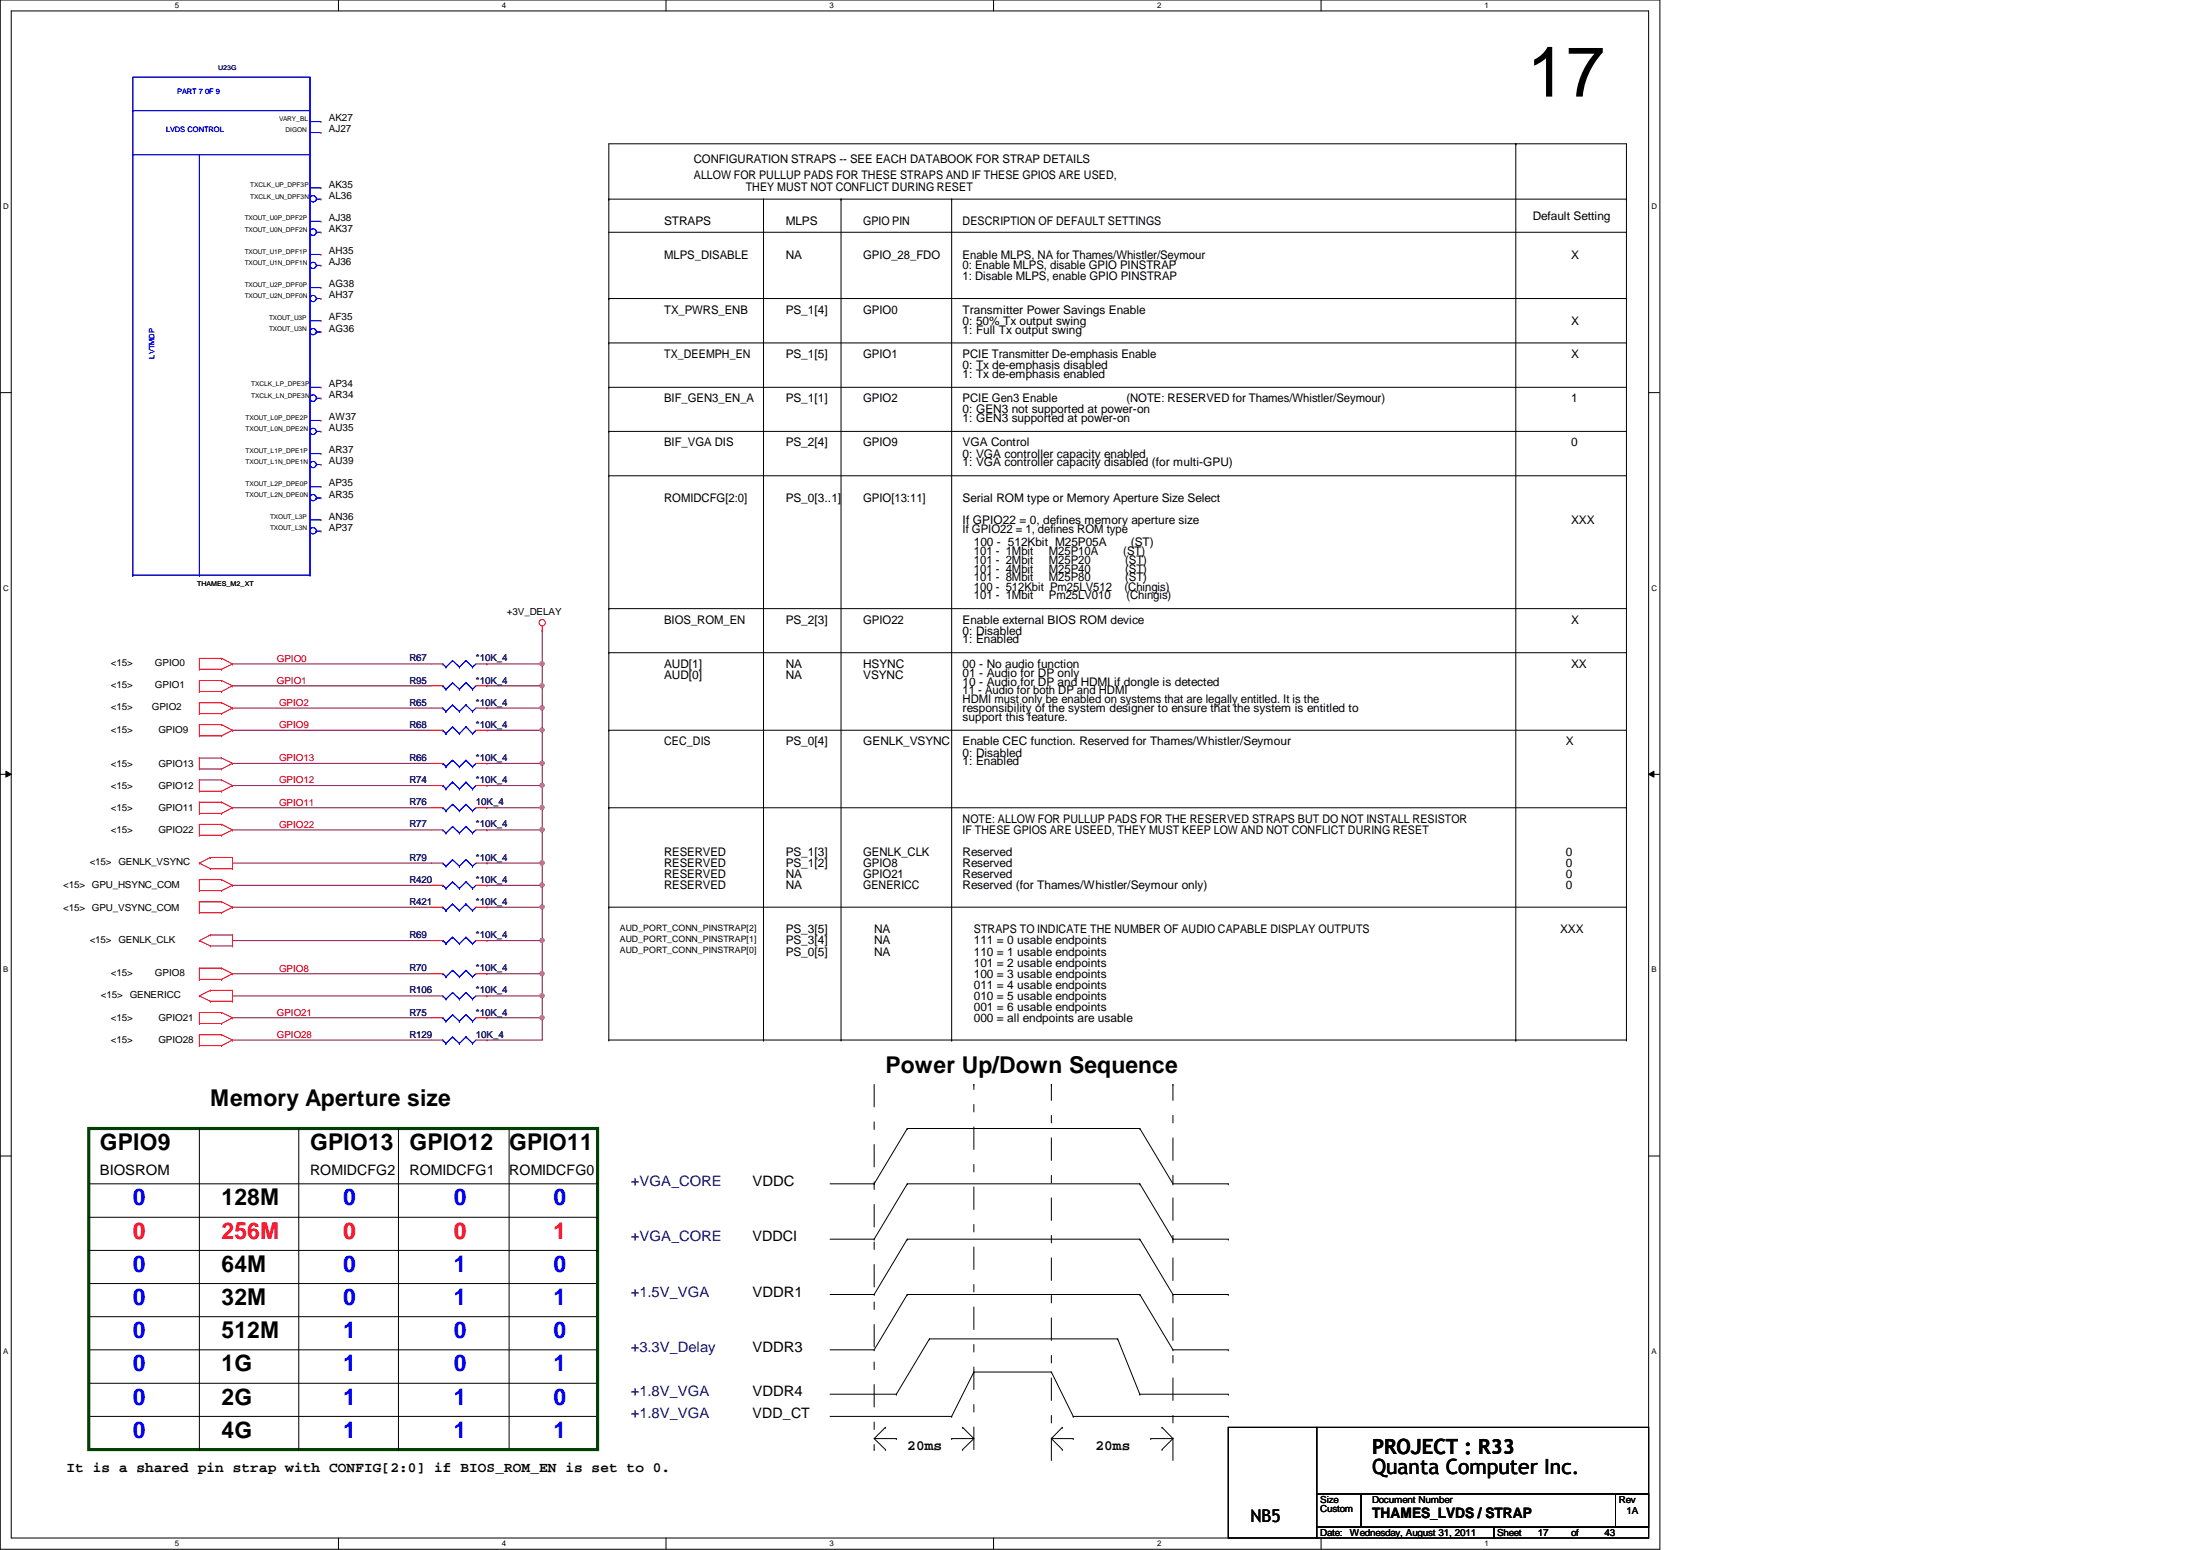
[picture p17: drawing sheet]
<svg xmlns="http://www.w3.org/2000/svg" width="297mm" height="210mm" viewBox="0 0 297 210" stroke-linecap="round" stroke-linejoin="round" font-family="sans-serif">
<defs><g id="words">
<text font-size="9.6" x="206.8" y="13.1">17</text>
<g font-size="3.1">
<text x="28.5" y="149.8">Memory Aperture size</text>
<text x="119.9" y="145.3">Power Up/Down Sequence</text>
<text x="13.5" y="155.7">GPIO9</text>
<text x="42" y="155.7">GPIO13 GPIO12 GPIO11</text>
<text x="30" y="163.2">128M</text>
<text x="30" y="172.3">64M</text>
<text x="30" y="176.7">32M</text>
<text x="30" y="181.2">512M</text>
<text x="30" y="185.7">1G</text>
<text x="30" y="190.2">2G</text>
<text x="30" y="194.7">4G</text>
</g>
<g font-size="3.1" fill="#00f">
<text x="18" y="163.2">0</text>
<text x="46.5" y="163.2">0</text>
<text x="61.5" y="163.2">0</text>
<text x="75" y="163.2">0</text>
<text x="18" y="172.3">0</text>
<text x="46.5" y="172.3">0</text>
<text x="61.5" y="172.3">1</text>
<text x="75" y="172.3">0</text>
<text x="18" y="176.7">0</text>
<text x="46.5" y="176.7">0</text>
<text x="61.5" y="176.7">1</text>
<text x="75" y="176.7">1</text>
<text x="18" y="181.2">0</text>
<text x="18" y="185.7">0</text>
<text x="46.5" y="185.7">1</text>
<text x="46.5" y="181.2">1</text>
<text x="61.5" y="185.7">0</text>
<text x="61.5" y="181.2">0</text>
<text x="75" y="185.7">1</text>
<text x="75" y="181.2">0</text>
<text x="18" y="190.2">0</text>
<text x="46.5" y="190.2">1</text>
<text x="61.5" y="190.2">1</text>
<text x="75" y="190.2">0</text>
<text x="18" y="194.7">0</text>
<text x="46.5" y="194.7">1</text>
<text x="61.5" y="194.7">1</text>
<text x="75" y="194.7">1</text>
</g>
<g font-size="3.1" fill="#f00">
<text x="18" y="167.8">0</text>
<text x="30" y="167.8">256M</text>
<text x="46.5" y="167.8">0</text>
<text x="61.5" y="167.8">0</text>
<text x="75" y="167.8">1</text>
</g>
<g font-size="2.8">
<text x="185.8" y="196.8">PROJECT : R33</text>
<text x="185.8" y="199.6">Quanta Computer Inc.</text>
</g>
<text font-size="2.4" x="169.4" y="206.1">NB5</text>
<g font-size="1.9">
<text x="13.5" y="159.1">BIOSROM</text>
<text x="42" y="159.1">ROMIDCFG2</text>
<text x="55.5" y="159.1">ROMIDCFG1</text>
<text x="69" y="159.1">ROMIDCFG0</text>
<text x="101.9" y="160.6">VDDC</text>
<text x="101.9" y="168.1">VDDCI</text>
<text x="101.9" y="175.6">VDDR1</text>
<text x="101.9" y="183.1">VDDR3</text>
<text x="101.9" y="189.1">VDDR4</text>
<text x="101.9" y="192.1">VDD_CT</text>
<text x="122.9" y="196.4">20ms</text>
<text x="148.4" y="196.4">20ms</text>
<text x="9" y="199.4">It is a shared pin strap with CONFIG[2:0] if BIOS_ROM_EN is set to 0.</text>
<text x="185.8" y="205.6">THAMES_LVDS / STRAP</text>
</g>
<g font-size="1.9" fill="#0000a0">
<text x="85.4" y="160.6">+VGA_CORE</text>
<text x="85.4" y="168.1">+VGA_CORE</text>
<text x="85.4" y="175.6">+1.5V_VGA</text>
<text x="85.4" y="183.1">+3.3V_Delay</text>
<text x="85.4" y="189.1">+1.8V_VGA</text>
<text x="85.4" y="192.1">+1.8V_VGA</text>
</g>
<g font-size="1.6">
<text x="94" y="22.1">CONFIGURATION STRAPS -- SEE EACH DATABOOK FOR STRAP DETAILS</text>
<text x="94" y="24.2">ALLOW FOR PULLUP PADS FOR THESE STRAPS AND IF THESE GPIOS ARE USED,</text>
<text x="101" y="25.9">THEY MUST NOT CONFLICT DURING RESET</text>
<text x="207.6" y="29.8">Default Setting</text>
<text x="90" y="30.5">STRAPS</text>
<text x="90" y="35">MLPS_DISABLE</text>
<text x="106.4" y="35">NA</text>
<text x="106.4" y="30.5">MLPS</text>
<text x="116.9" y="30.5">GPIO PIN</text>
<text x="116.9" y="35">GPIO_28_FDO</text>
<text x="130.4" y="30.5">DESCRIPTION OF DEFAULT SETTINGS</text>
<text x="130.4" y="35">Enable MLPS, NA for Thames/Whistler/Seymour</text>
<text x="212.8" y="35">X</text>
<text x="130.4" y="36.5">0: Enable MLPS, disable GPIO PINSTRAP</text>
<text x="130.4" y="38">1: Disable MLPS, enable GPIO PINSTRAP</text>
<text x="90" y="42.5">TX_PWRS_ENB</text>
<text x="106.4" y="42.5">PS_1[4]</text>
<text x="116.9" y="42.5">GPIO0</text>
<text x="130.4" y="44">0: 50% Tx output swing</text>
<text x="130.4" y="45.2">1: Full Tx output swing</text>
<text x="130.4" y="42.5">Transmitter Power Savings Enable</text>
<text x="212.8" y="44">X</text>
<text x="90" y="48.5">TX_DEEMPH_EN</text>
<text x="106.4" y="48.5">PS_1[5]</text>
<text x="116.9" y="48.5">GPIO1</text>
<text x="130.4" y="51.2">1: Tx de-emphasis enabled</text>
<text x="130.4" y="50">0: Tx de-emphasis disabled</text>
<text x="130.4" y="48.5">PCIE Transmitter De-emphasis Enable</text>
<text x="212.8" y="48.5">X</text>
<text x="90" y="54.5">BIF_GEN3_EN_A</text>
<text x="106.4" y="54.5">PS_1[1]</text>
<text x="116.9" y="54.5">GPIO2</text>
<text x="130.4" y="57.1">1: GEN3 supported at power-on</text>
<text x="130.4" y="56">0: GEN3 not supported at power-on</text>
<text x="130.4" y="54.5">PCIE Gen3 Enable</text>
<text x="152.6" y="54.5">(NOTE: RESERVED for Thames/Whistler/Seymour)</text>
<text x="212.8" y="54.5">1</text>
<text x="90" y="60.5">BIF_VGA DIS</text>
<text x="106.4" y="60.5">PS_2[4]</text>
<text x="116.9" y="60.5">GPIO9</text>
<text x="130.4" y="62">0: VGA controller capacity enabled</text>
<text x="130.4" y="60.5">VGA Control</text>
<text x="130.4" y="63.2">1: VGA controller capacity disabled (for multi-GPU)</text>
<text x="212.8" y="60.5">0</text>
<text x="90" y="67.9">ROMIDCFG[2:0]</text>
<text x="106.4" y="67.9">PS_0[3..1]</text>
<text x="116.9" y="67.9">GPIO[13:11]</text>
<text x="130.4" y="67.9">Serial ROM type or Memory Aperture Size Select</text>
<text x="130.4" y="71">If GPIO22 = 0, defines memory aperture size</text>
<text x="212.8" y="71">XXX</text>
<text x="130.4" y="72.1">If GPIO22 = 1, defines ROM type</text>
<text x="131.9" y="77.6">101 - 4Mbit</text>
<text x="131.9" y="74">100 - 512Kbit M25P05A</text>
<text x="131.9" y="75.1">101 - 1Mbit</text>
<text x="131.9" y="76.4">101 - 2Mbit</text>
<text x="142.1" y="77.6">M25P40</text>
<text x="142.1" y="75.1">M25P10A</text>
<text x="142.1" y="76.4">M25P20</text>
<text x="152.1" y="75.1">(ST)</text>
<text x="152.4" y="77.6">(ST)</text>
<text x="152.4" y="76.4">(ST)</text>
<text x="153.2" y="74">(ST)</text>
<text x="131.9" y="78.7">101 - 8Mbit</text>
<text x="131.9" y="80">100 - 512Kbit Pm25LV512</text>
<text x="131.9" y="81.2">101 - 1Mbit</text>
<text x="142.1" y="78.7">M25P80</text>
<text x="142.1" y="81.2">Pm25LV010</text>
<text x="152.3" y="80">(Chingis)</text>
<text x="152.4" y="78.7">(ST)</text>
<text x="152.6" y="81.2">(Chingis)</text>
<text x="90" y="84.5">BIOS_ROM_EN</text>
<text x="106.4" y="84.5">PS_2[3]</text>
<text x="116.9" y="84.5">GPIO22</text>
<text x="130.4" y="84.5">Enable external BIOS ROM device</text>
<text x="130.4" y="85.9">0: Disabled</text>
<text x="130.4" y="87.1">1: Enabled</text>
<text x="212.8" y="84.5">X</text>
<text x="90" y="91.9">AUD[0]</text>
<text x="90" y="90.4">AUD[1]</text>
<text x="106.4" y="90.4">NA</text>
<text x="106.4" y="91.9">NA</text>
<text x="116.9" y="90.4">HSYNC</text>
<text x="116.9" y="91.9">VSYNC</text>
<text x="130.4" y="94">11 - Audio for both DP and HDMI</text>
<text x="130.4" y="91.7">01 - Audio for DP only</text>
<text x="130.4" y="90.4">00 - No audio function</text>
<text x="130.4" y="92.8">10 - Audio for DP and HDMI if dongle is detected</text>
<text x="130.4" y="95.2">HDMI must only be enabled on systems that are legally entitled. It is the</text>
<text x="212.8" y="90.4">XX</text>
<text x="90" y="100.9">CEC_DIS</text>
<text x="106.4" y="100.9">PS_0[4]</text>
<text x="116.9" y="100.9">GENLK_VSYNC</text>
<text x="130.4" y="97.6">support this feature.</text>
<text x="130.4" y="96.4">responsibility of the system designer to ensure that the system is entitled to</text>
<text x="130.4" y="100.9">Enable CEC function. Reserved for Thames/Whistler/Seymour</text>
<text x="212.1" y="100.9">X</text>
<text x="130.4" y="102.4">0: Disabled</text>
<text x="130.4" y="103.6">1: Enabled</text>
<text x="130.4" y="112.9">IF THESE GPIOS ARE USEED, THEY MUST KEEP LOW AND NOT CONFLICT DURING RESET</text>
<text x="130.4" y="111.4">NOTE: ALLOW FOR PULLUP PADS FOR THE RESERVED STRAPS BUT DO NOT INSTALL RESISTOR</text>
<text x="90" y="115.9">RESERVED</text>
<text x="90" y="118.9">RESERVED</text>
<text x="90" y="117.4">RESERVED</text>
<text x="106.4" y="115.9">PS_1[3]</text>
<text x="106.4" y="117.4">PS_1[2]</text>
<text x="106.4" y="118.9">NA</text>
<text x="116.9" y="115.9">GENLK_CLK</text>
<text x="116.9" y="118.9">GPIO21</text>
<text x="116.9" y="117.4">GPIO8</text>
<text x="130.4" y="115.9">Reserved</text>
<text x="130.4" y="117.4">Reserved</text>
<text x="130.4" y="118.9">Reserved</text>
<text x="212.1" y="117.4">0</text>
<text x="212.1" y="115.9">0</text>
<text x="212.1" y="118.9">0</text>
<text x="90" y="120.4">RESERVED</text>
<text x="106.4" y="120.4">NA</text>
<text x="116.9" y="120.4">GENERICC</text>
<text x="130.4" y="120.4">Reserved (for Thames/Whistler/Seymour only)</text>
<text x="212.1" y="120.4">0</text>
<text x="106.4" y="126.4">PS_3[5]</text>
<text x="106.4" y="127.9">PS_3[4]</text>
<text x="106.4" y="129.4">PS_0[5]</text>
<text x="118.4" y="126.4">NA</text>
<text x="118.4" y="129.4">NA</text>
<text x="118.4" y="127.9">NA</text>
<text x="131.9" y="126.4">STRAPS TO INDICATE THE NUMBER OF AUDIO CAPABLE DISPLAY OUTPUTS</text>
<text x="131.9" y="130.9">101 = 2 usable endpoints</text>
<text x="131.9" y="127.9">111 = 0 usable endpoints</text>
<text x="131.9" y="129.4">110 = 1 usable endpoints</text>
<text x="211.3" y="126.4">XXX</text>
<text x="131.9" y="136.9">001 = 6 usable endpoints</text>
<text x="131.9" y="133.9">011 = 4 usable endpoints</text>
<text x="131.9" y="132.4">100 = 3 usable endpoints</text>
<text x="131.9" y="135.4">010 = 5 usable endpoints</text>
<text x="131.9" y="138.4">000 = all endpoints are usable</text>
</g>
<g font-size="1.4">
<text x="44.5" y="17.9">AJ27</text>
<text x="44.5" y="16.4">AK27</text>
<text x="44.5" y="29.9">AJ38</text>
<text x="44.5" y="26.9">AL36</text>
<text x="44.5" y="25.4">AK35</text>
<text x="44.5" y="35.9">AJ36</text>
<text x="44.5" y="34.4">AH35</text>
<text x="44.5" y="31.4">AK37</text>
<text x="44.5" y="40.4">AH37</text>
<text x="44.5" y="38.9">AG38</text>
<text x="44.5" y="44.9">AG36</text>
<text x="44.5" y="43.4">AF35</text>
<text x="44.5" y="53.9">AR34</text>
<text x="44.5" y="52.4">AP34</text>
<text x="44.5" y="58.4">AU35</text>
<text x="44.5" y="56.9">AW37</text>
<text x="44.5" y="65.9">AP35</text>
<text x="44.5" y="62.9">AU39</text>
<text x="44.5" y="61.4">AR37</text>
<text x="44.5" y="71.9">AP37</text>
<text x="44.5" y="70.4">AN36</text>
<text x="44.5" y="67.4">AR35</text>
</g>
<g font-size="1.3">
<text x="68.7" y="83.3">+3V_DELAY</text>
<text x="15" y="90.2">&lt;15&gt;</text>
<text x="15" y="93.2">&lt;15&gt;</text>
<text x="21" y="90.2">GPIO0</text>
<text x="21" y="93.2">GPIO1</text>
<text x="15" y="99.3">&lt;15&gt;</text>
<text x="15" y="96.2">&lt;15&gt;</text>
<text x="20.6" y="96.2">GPIO2</text>
<text x="21.5" y="99.3">GPIO9</text>
<text x="15" y="103.8">&lt;15&gt;</text>
<text x="15" y="106.8">&lt;15&gt;</text>
<text x="21.5" y="103.8">GPIO13</text>
<text x="21.5" y="106.8">GPIO12</text>
<text x="15" y="109.8">&lt;15&gt;</text>
<text x="15" y="112.8">&lt;15&gt;</text>
<text x="21.5" y="109.8">GPIO11</text>
<text x="21.5" y="112.8">GPIO22</text>
<text x="12.1" y="117.2">&lt;15&gt; GENLK_VSYNC</text>
<text x="8.5" y="120.3">&lt;15&gt; GPU_HSYNC_COM</text>
<text x="8.5" y="123.3">&lt;15&gt; GPU_VSYNC_COM</text>
<text x="12.1" y="127.6">&lt;15&gt; GENLK_CLK</text>
<text x="13.7" y="135.1">&lt;15&gt; GENERICC</text>
<text x="15" y="132.2">&lt;15&gt;</text>
<text x="21" y="132.2">GPIO8</text>
<text x="15" y="138.3">&lt;15&gt;</text>
<text x="15" y="141.3">&lt;15&gt;</text>
<text x="21.5" y="138.3">GPIO21</text>
<text x="21.5" y="141.3">GPIO28</text>
<text x="178.8" y="203.5">Size</text>
<text x="185.8" y="203.5">Document Number</text>
<text x="219.3" y="203.5">Rev</text>
<text x="178.8" y="208">Date:</text>
<text x="178.8" y="204.8">Custom</text>
<text x="182.8" y="208">Wednesday, August 31, 2011</text>
<text x="202.8" y="208">Sheet</text>
<text x="208.3" y="208">17</text>
<text x="212.8" y="208">of</text>
<text x="217.3" y="208">43</text>
<text x="220.3" y="205">1A</text>
</g>
<g font-size="1.3" fill="#f00">
<text x="37.5" y="89.6">GPIO0</text>
<text x="37.5" y="92.6">GPIO1</text>
<text x="37.8" y="95.6">GPIO2</text>
<text x="37.8" y="98.6">GPIO9</text>
<text x="37.8" y="106.1">GPIO12</text>
<text x="37.8" y="103.1">GPIO13</text>
<text x="37.8" y="109.1">GPIO11</text>
<text x="37.8" y="112.1">GPIO22</text>
<text x="37.8" y="131.6">GPIO8</text>
<text x="37.5" y="137.5">GPIO21</text>
<text x="37.5" y="140.5">GPIO28</text>
</g>
<g font-size="1.3" fill="#000080">
<text x="55.5" y="89.6">R67</text>
<text x="64.5" y="89.6">*10K_4</text>
<text x="55.5" y="95.6">R65</text>
<text x="55.5" y="92.6">R95</text>
<text x="64.5" y="95.6">*10K_4</text>
<text x="64.5" y="92.6">*10K_4</text>
<text x="55.5" y="98.6">R68</text>
<text x="64.5" y="98.6">*10K_4</text>
<text x="55.5" y="103.1">R66</text>
<text x="55.5" y="106.1">R74</text>
<text x="64.5" y="103.1">*10K_4</text>
<text x="64.5" y="106.1">*10K_4</text>
<text x="55.5" y="112.1">R77</text>
<text x="55.5" y="109.1">R76</text>
<text x="64.5" y="112.1">*10K_4</text>
<text x="64.5" y="109.1">10K_4</text>
<text x="55.5" y="116.5">R79</text>
<text x="55.5" y="119.5">R420</text>
<text x="64.5" y="119.5">*10K_4</text>
<text x="64.5" y="116.5">*10K_4</text>
<text x="55.5" y="122.6">R421</text>
<text x="64.5" y="122.6">*10K_4</text>
<text x="55.5" y="131.5">R70</text>
<text x="55.5" y="127">R69</text>
<text x="64.5" y="131.5">*10K_4</text>
<text x="64.5" y="127">*10K_4</text>
<text x="55.5" y="134.5">R106</text>
<text x="55.5" y="137.5">R75</text>
<text x="64.5" y="134.5">*10K_4</text>
<text x="64.5" y="137.5">*10K_4</text>
<text x="55.5" y="140.5">R129</text>
<text x="64.5" y="140.5">10K_4</text>
</g>
<g font-size="1.2">
<text x="83.9" y="126.1">AUD_PORT_CONN_PINSTRAP[2]</text>
<text x="83.9" y="127.6">AUD_PORT_CONN_PINSTRAP[1]</text>
<text x="83.9" y="129.1">AUD_PORT_CONN_PINSTRAP[0]</text>
</g>
<g font-size="1.1">
<text x="23.7" y="1.1">5</text>
<text x="68" y="1.1">4</text>
<text x="112.3" y="1.1">3</text>
<text x="156.7" y="1.1">2</text>
<text x="201.1" y="1.1">1</text>
<text x=".4" y="28.3">D</text>
<text x="223.7" y="28.3">D</text>
<text x=".4" y="80">C</text>
<text x="223.7" y="80">C</text>
<text x=".4" y="131.7">B</text>
<text x="223.7" y="131.7">B</text>
<text x=".4" y="183.3">A</text>
<text x="223.7" y="183.3">A</text>
<text x="23.7" y="209.4">5</text>
<text x="68" y="209.4">4</text>
<text x="112.3" y="209.4">3</text>
<text x="156.7" y="209.4">2</text>
<text x="201.1" y="209.4">1</text>
</g>
<g font-size="1" fill="#00f">
<text x="22.5" y="17.8">LVDS CONTROL</text>
<text x="24" y="12.7">PART 7 0F 9</text>
<text x="20.9" y="48.6" transform="rotate(-90 20.9 48.6)">LVTMDP</text>
</g>
<text font-size=".9" fill="#000080" x="29.5" y="9.5">U23G</text>
<g font-size=".9">
<text x="37.8" y="16.4">VARY_BL</text>
<text x="38.7" y="17.9">DIGON</text>
<text x="33.1" y="29.8">TXOUT_U0P_DPF2P</text>
<text x="33.9" y="26.9">TXCLK_UN_DPF3N</text>
<text x="33.9" y="25.4">TXCLK_UP_DPF3P</text>
<text x="33.1" y="35.9">TXOUT_U1N_DPF1N</text>
<text x="33.1" y="34.4">TXOUT_U1P_DPF1P</text>
<text x="33.1" y="31.4">TXOUT_U0N_DPF2N</text>
<text x="33.1" y="40.3">TXOUT_U2N_DPF0N</text>
<text x="33.1" y="38.9">TXOUT_U2P_DPF0P</text>
<text x="36.4" y="44.8">TXOUT_U3N</text>
<text x="36.4" y="43.3">TXOUT_U3P</text>
<text x="34" y="53.8">TXCLK_LN_DPE3N</text>
<text x="34" y="52.3">TXCLK_LP_DPE3P</text>
<text x="33.3" y="58.3">TXOUT_L0N_DPE2N</text>
<text x="33.3" y="56.9">TXOUT_L0P_DPE2P</text>
<text x="33.3" y="65.8">TXOUT_L2P_DPE0P</text>
<text x="33.3" y="62.8">TXOUT_L1N_DPE1N</text>
<text x="33.3" y="61.3">TXOUT_L1P_DPE1P</text>
<text x="33.3" y="67.3">TXOUT_L2N_DPE0N</text>
<text x="36.6" y="71.8">TXOUT_L3N</text>
<text x="36.6" y="70.3">TXOUT_L3P</text>
<text x="26.7" y="79.3">THAMES_M2_XT</text>
</g>
</g></defs>
<path d="M0 0h224.8v209.8h-224.8zM1.5 1.5h221.8v206.8h-221.8z" fill="none" stroke="#000" stroke-width=".14"/>
<g fill="#fff">
<path d="M23.7 .2h.6v1.2h-.6z"/>
<path d="M23.7 208.4h.6v1.2h-.6z"/>
</g>
<path d="M45.8 0v1.5M45.8 208.3v1.5" fill="none" stroke="#000" stroke-width=".14"/>
<g fill="#fff">
<path d="M68 .2h.6v1.2h-.6z"/>
<path d="M68 208.4h.6v1.2h-.6z"/>
</g>
<path d="M90.2 0v1.5M90.2 208.3v1.5" fill="none" stroke="#000" stroke-width=".14"/>
<g fill="#fff">
<path d="M112.3 .2h.6v1.2h-.6z"/>
<path d="M112.3 208.4h.6v1.2h-.6z"/>
</g>
<path d="M134.6 0v1.5M134.6 208.3v1.5" fill="none" stroke="#000" stroke-width=".14"/>
<g fill="#fff">
<path d="M156.7 .2h.6v1.2h-.6z"/>
<path d="M156.7 208.4h.6v1.2h-.6z"/>
</g>
<path d="M178.9 0v1.5M178.9 208.3v1.5" fill="none" stroke="#000" stroke-width=".14"/>
<g fill="#fff">
<path d="M201.1 .2h.6v1.2h-.6z"/>
<path d="M201.1 208.4h.6v1.2h-.6z"/>
<path d="M.4 27.3h.8v1.2h-.8z"/>
<path d="M223.7 27.3h.7v1.2h-.7z"/>
<path d="M.4 79h.8v1.2h-.8z"/>
<path d="M223.7 79h.7v1.2h-.7z"/>
</g>
<path d="M0 53.2h1.5M223.3 53.2h1.5" fill="none" stroke="#000" stroke-width=".14"/>
<g fill="#fff">
<path d="M.4 130.7h.7v1.2h-.7z"/>
<path d="M223.7 130.7h.7v1.2h-.7z"/>
</g>
<path d="M0 104.9h1.5M.8 104.4l.7 .5-.7 .3zM223.3 104.9l.7-.5v.8zM223.3 104.9h1.5" fill="none" stroke="#000" stroke-width=".14"/>
<path d="M.8 104.4l.7 .5-.7 .3zM223.3 104.9l.7-.5v.8z" fill="#000"/>
<g fill="#fff">
<path d="M.4 182.4h.7v1.2h-.7z"/>
<path d="M223.7 182.4h.7v1.2h-.7z"/>
</g>
<path d="M0 156.5h1.5M223.3 156.5h1.5" fill="none" stroke="#000" stroke-width=".14"/>
<path d="M66 95.9h.1M66 95.9h7.4M73.4 85.4h.1M73.4 85.4v4.5M73.4 134.9h.1M73.4 134.9v2.9" fill="none" stroke="#800040" stroke-width=".14"/>
<circle cx="73.4" cy="95.9" r=".29" fill="#f0f"/>
<circle cx="73.4" cy="95.9" r=".29" fill="none" stroke="#f0f" stroke-width=".14"/>
<path d="M73.4 92.9h.1M73.4 92.9v3M73.4 127.4h.1M73.4 127.4v4.5" fill="none" stroke="#800040" stroke-width=".14"/>
<circle cx="73.4" cy="92.9" r=".29" fill="#f0f"/>
<circle cx="73.4" cy="92.9" r=".29" fill="none" stroke="#f0f" stroke-width=".14"/>
<path d="M31.5 137.8h.1M31.5 137.8h27M66 137.8h.1M66 137.8h7.4" fill="none" stroke="#800040" stroke-width=".14"/>
<circle cx="73.4" cy="137.8" r=".29" fill="#f0f"/>
<circle cx="73.4" cy="137.8" r=".29" fill="none" stroke="#f0f" stroke-width=".14"/>
<path d="M31.5 95.9h.1M31.5 95.9h27M73.4 131.9h.1M73.4 131.9v3" fill="none" stroke="#800040" stroke-width=".14"/>
<circle cx="73.4" cy="131.8" r=".29" fill="#f0f"/>
<circle cx="73.4" cy="131.8" r=".29" fill="none" stroke="#f0f" stroke-width=".14"/>
<path d="M31.5 89.9h.1M31.5 89.9h27M66 92.9h.1M66 89.9h.1M66 89.9h7.4M73.4 89.9h.1M73.4 89.9v3h-7.4" fill="none" stroke="#800040" stroke-width=".14"/>
<circle cx="73.4" cy="89.9" r=".29" fill="#f0f"/>
<circle cx="73.4" cy="89.9" r=".29" fill="none" stroke="#f0f" stroke-width=".14"/>
<path d="M31.5 92.9h.1M31.5 92.9h27M31.5 131.9h.1M31.5 131.9h27M66 131.9h.1M66 134.9h.1M66 131.9h7.4M66 134.9h7.4" fill="none" stroke="#800040" stroke-width=".14"/>
<circle cx="73.4" cy="134.8" r=".29" fill="#f0f"/>
<circle cx="73.4" cy="134.8" r=".29" fill="none" stroke="#f0f" stroke-width=".14"/>
<path d="M31.5 98.9h.1M31.5 98.9h27M66 98.9h.1M66 98.9h7.4M31.5 134.9h.1M31.5 134.9h27" fill="none" stroke="#800040" stroke-width=".14"/>
<circle cx="73.4" cy="98.9" r=".29" fill="#f0f"/>
<circle cx="73.4" cy="98.9" r=".29" fill="none" stroke="#f0f" stroke-width=".14"/>
<path d="M73.4 95.9h.1M73.4 95.9v3M66 103.4h.1M66 103.4h7.4" fill="none" stroke="#800040" stroke-width=".14"/>
<circle cx="73.4" cy="103.4" r=".29" fill="#f0f"/>
<circle cx="73.4" cy="103.4" r=".29" fill="none" stroke="#f0f" stroke-width=".14"/>
<path d="M31.5 109.4h.1M31.5 106.4h.1M31.5 103.4h.1M31.5 109.4h27M31.5 106.4h27M31.5 103.4h27M66 106.4h.1M66 106.4h7.4" fill="none" stroke="#800040" stroke-width=".14"/>
<circle cx="73.4" cy="106.4" r=".29" fill="#f0f"/>
<circle cx="73.4" cy="106.4" r=".29" fill="none" stroke="#f0f" stroke-width=".14"/>
<path d="M73.4 98.9h.1M73.4 98.9v10.5h-7.4M31.5 112.4h.1M31.5 112.4h27M66 109.4h.1M66 112.4h.1M66 112.4h7.4M73.4 106.4h.1M73.4 103.4h.1" fill="none" stroke="#800040" stroke-width=".14"/>
<circle cx="73.4" cy="112.4" r=".29" fill="#f0f"/>
<circle cx="73.4" cy="112.4" r=".29" fill="none" stroke="#f0f" stroke-width=".14"/>
<path d="M73.4 109.4h.1M73.4 109.4v3" fill="none" stroke="#800040" stroke-width=".14"/>
<circle cx="73.4" cy="109.4" r=".29" fill="#f0f"/>
<circle cx="73.4" cy="109.4" r=".29" fill="none" stroke="#f0f" stroke-width=".14"/>
<path d="M66 116.9h.1M66 116.9h7.4" fill="none" stroke="#800040" stroke-width=".14"/>
<circle cx="73.4" cy="116.9" r=".29" fill="#f0f"/>
<circle cx="73.4" cy="116.9" r=".29" fill="none" stroke="#f0f" stroke-width=".14"/>
<path d="M31.5 116.9h.1M31.5 116.9h27M73.4 112.4h.1M73.4 112.4v4.5" fill="none" stroke="#800040" stroke-width=".14"/>
<circle cx="73.4" cy="112.4" r=".29" fill="#f0f"/>
<circle cx="73.4" cy="112.4" r=".29" fill="none" stroke="#f0f" stroke-width=".14"/>
<path d="M31.5 119.9h.1M31.5 119.9h27M66 119.9h.1M66 119.9h7.4" fill="none" stroke="#800040" stroke-width=".14"/>
<circle cx="73.4" cy="119.9" r=".29" fill="#f0f"/>
<circle cx="73.4" cy="119.9" r=".29" fill="none" stroke="#f0f" stroke-width=".14"/>
<path d="M31.5 122.9h.1M31.5 122.9h27M66 122.9h.1M66 122.9h7.4" fill="none" stroke="#800040" stroke-width=".14"/>
<circle cx="73.4" cy="122.8" r=".29" fill="#f0f"/>
<circle cx="73.4" cy="122.8" r=".29" fill="none" stroke="#f0f" stroke-width=".14"/>
<path d="M73.4 119.9h.1M73.4 116.9h.1M73.4 116.9v6" fill="none" stroke="#800040" stroke-width=".14"/>
<circle cx="73.4" cy="116.9" r=".29" fill="#f0f"/>
<circle cx="73.4" cy="116.9" r=".29" fill="none" stroke="#f0f" stroke-width=".14"/>
<path d="M66 127.4h.1M66 127.4h7.4" fill="none" stroke="#800040" stroke-width=".14"/>
<circle cx="73.4" cy="127.4" r=".29" fill="#f0f"/>
<circle cx="73.4" cy="127.4" r=".29" fill="none" stroke="#f0f" stroke-width=".14"/>
<path d="M31.5 127.4h.1M31.5 127.4h27M73.4 122.9h.1M73.4 137.8h.1M73.4 122.9v4.5M73.4 137.8v3h-7.4M31.5 140.8h.1M31.5 140.8h27M66 140.8h.1" fill="none" stroke="#800040" stroke-width=".14"/>
<g fill="none" stroke="#f00" stroke-width=".14">
<path d="M43.5 17.9h.1M43.5 16.5h.1M43.5 38.9h.1M43.5 35.9h.1M43.5 34.5h.1M43.5 31.5h.1M43.5 30h.1M43.5 27h.1M43.5 25.4h.1M43.5 58.4h.1M43.5 56.9h.1M43.5 53.9h.1"/>
<path d="M43.5 52.5h.1M43.5 45h.1M43.5 43.4h.1M43.5 40.4h.1M43.5 71.9h.1M43.5 70.4h.1M43.5 67.4h.1M43.5 65.9h.1M43.5 62.9h.1M43.5 61.4h.1M27 96.6h.1M27 95.2h.1"/>
<path d="M27 90.6h.1M27 89.2h.1M27 93.6h.1M27 92.2h.1M27 98.1h.1M27 99.7h.1M27 96.6h3M27 89.2v1.4M27 92.2v1.4M27 95.2v1.4M27 98.1v1.6M27 95.2h3"/>
<path d="M27 90.6h3M27 89.2h3M27 93.6h3M27 92.2h3M27 98.1h3M27 99.7h3M30 96.6h.1M30 95.2h.1M30 90.6h.1M30 89.2h.1M30 93.6h.1M30 92.2h.1"/>
<path d="M30 98.1h.1M30 99.7h.1M30 95.2l1.5 .7M30 89.2l1.5 .7M30 92.2l1.5 .7M30 98.1l1.5 .8M31.5 95.9h.1M31.5 89.9h.1M31.5 92.9h.1M31.5 98.9h.1M31.5 95.9l-1.5 .7M31.5 89.9l-1.5 .7"/>
<path d="M31.5 92.9l-1.5 .7M31.5 98.9l-1.5 .8M58.5 95.9h1.5M58.5 89.9h1.5M58.5 98.9h1.5M58.5 92.9h1.5M64.5 95.9h1.5M64.5 89.9h1.5M64.5 98.9h1.5M64.5 92.9h1.5M73.4 85.4h.1M73.4 84.8v.6"/>
<path d="M27 102.7h.1M27 104.1h.1M27 105.6h.1M27 107.1h.1M27 108.6h.1M27 110.2h.1M27 111.6h.1M27 113.1h.1M27 116.9h.1M27 119.1h.1M27 102.7v1.4M27 105.6v1.5"/>
<path d="M27 108.6v1.6M27 111.6v1.5M27 119.1v1.5M27 102.7h3M27 104.1h3M27 105.6h3M27 107.1h3M27 108.6h3M27 110.2h3M27 111.6h3M27 113.1h3M27 116.9l1.5 .7"/>
<path d="M27 119.1h3M28.5 117.6h.1M28.5 116.1h.1M28.5 117.6h3M28.5 116.1l-1.5 .8M28.5 116.1h3M30 102.7h.1M30 104.1h.1M30 105.6h.1M30 107.1h.1M30 108.6h.1M30 110.2h.1"/>
<path d="M30 111.6h.1M30 113.1h.1M30 119.1h.1M30 102.7l1.5 .7M30 105.6l1.5 .8M30 108.6l1.5 .8M30 111.6l1.5 .8M30 119.1l1.5 .8M31.5 103.4h.1M31.5 106.4h.1M31.5 109.4h.1M31.5 112.4h.1"/>
<path d="M31.5 116.1h.1M31.5 117.6h.1M31.5 119.9h.1M31.5 116.1v1.5M31.5 103.4l-1.5 .7M31.5 106.4l-1.5 .7M31.5 109.4l-1.5 .8M31.5 112.4l-1.5 .7M31.5 119.9l-1.5 .7M58.5 103.4h1.5M58.5 112.4h1.5M58.5 116.9h1.5"/>
<path d="M58.5 119.9h1.5M58.5 109.4h1.5M58.5 106.4h1.5M64.5 103.4h1.5M64.5 112.4h1.5M64.5 116.9h1.5M64.5 119.9h1.5M64.5 109.4h1.5M64.5 106.4h1.5M27 134.9h.1M27 132.6h.1M27 131.1h.1"/>
<path d="M27 137.1h.1M27 138.6h.1M27 120.6h.1M27 122.1h.1M27 123.6h.1M27 127.4h.1M27 134.9l1.5 .7M27 122.1v1.5M27 131.1v1.5M27 137.1v1.5M27 132.6h3M27 131.1h3"/>
<path d="M27 137.1h3M27 138.6h3M27 120.6h3M27 122.1h3M27 123.6h3M27 127.4l1.5 .7M28.5 135.6h.1M28.5 134.1h.1M28.5 128.1h.1M28.5 126.6h.1M28.5 135.6h3M28.5 134.1l-1.5 .8"/>
<path d="M28.5 134.1h3M28.5 128.1h3M28.5 126.6l-1.5 .8M28.5 126.6h3M30 132.6h.1M30 131.1h.1M30 137.1h.1M30 138.6h.1M30 120.6h.1M30 122.1h.1M30 123.6h.1M30 131.1l1.5 .8"/>
<path d="M30 137.1l1.5 .7M30 122.1l1.5 .8M31.5 134.1h.1M31.5 135.6h.1M31.5 131.9h.1M31.5 137.8h.1M31.5 122.9h.1M31.5 126.6h.1M31.5 128.1h.1M31.5 126.6v1.5M31.5 134.1v1.5M31.5 131.9l-1.5 .7"/>
<path d="M31.5 137.8l-1.5 .8M31.5 122.9l-1.5 .7M58.5 134.9h1.5M58.5 137.8h1.5M58.5 131.9h1.5M58.5 122.9h1.5M58.5 127.4h1.5M64.5 134.9h1.5M64.5 137.8h1.5M64.5 131.9h1.5M64.5 122.9h1.5M64.5 127.4h1.5"/>
<path d="M27 140.1h.1M27 141.6h.1M27 140.1v1.5M27 140.1h3M27 141.6h3M30 140.1h.1M30 141.6h.1M30 140.1l1.5 .7M31.5 140.8h.1M31.5 140.8l-1.5 .8M58.5 140.8h1.5M64.5 140.8h1.5"/>
<circle cx="73.4" cy="84.3" r=".43"/>
</g>
<g fill="none" stroke="#000" stroke-width=".14">
<path d="M205.3 19.5h.1M205.3 19.5v121.3M82.5 27h.1M82.5 31.5h137.8M82.5 27h137.8M103.4 27h.1M103.4 27v113.8M113.9 27h.1M113.9 27v113.8M128.9 27h.1M128.9 27v113.8M220.3 31.5h.1"/>
<path d="M220.3 27h.1M82.5 40.4h.1M82.5 46.4h.1M82.5 52.5h.1M82.5 58.4h.1M82.5 40.4h137.8M82.5 46.4h137.8M82.5 52.5h137.8M82.5 58.4h137.8M220.3 40.4h.1M82.5 64.4h.1M82.5 64.4h137.8"/>
<path d="M82.5 82.4h.1M82.5 88.4h.1M82.5 98.9h.1M82.5 82.4h137.8M82.5 88.4h137.8M82.5 98.9h137.8M82.5 109.4h.1M82.5 109.4h137.8M220.3 109.4h.1M82.5 122.9h.1M82.5 122.9h137.8M220.3 122.9h.1"/>
<path d="M27 152.8v43.5M40.5 152.8v43.5M54 152.8v43.5M69 152.8v43.5M82.5 140.8h.1M82.5 140.8v-121.3h137.8v121.3M82.5 140.8h137.8M103.4 140.8h.1M113.9 140.8h.1M122.9 152.8h.1M122.9 152.8h31.5M122.9 152.8l-4.5 7.5"/>
<path d="M128.9 140.8h.1M154.4 152.8h.1M154.4 152.8l4.5 7.5M205.3 140.8h.1M220.3 140.8h.1M12 178.3h68.9M12 173.8h68.9M12 160.3h68.9M12 164.8h68.9M12 169.3h68.9M80.9 178.3h.1M80.9 173.8h.1"/>
<path d="M80.9 160.3h.1M80.9 164.8h.1M80.9 169.3h.1M112.4 160.3h6M112.4 167.8h6M112.4 175.3h6M118.4 160.3h.1M118.4 167.8h.1M118.4 175.3h.1M122.9 160.3h.1M122.9 167.8h.1M122.9 175.3h.1"/>
<path d="M122.9 160.3h31.5M122.9 167.8h31.5M122.9 160.3l-4.5 7.5M122.9 167.8l-4.5 7.5M122.9 175.3h31.5M122.9 175.3l-4.5 7.5M154.4 160.3h.1M154.4 167.8h.1M154.4 175.3h.1M154.4 160.3l4.5 7.5M154.4 167.8l4.5 7.5M154.4 175.3l4.5 7.5"/>
<path d="M158.9 160.3h.1M158.9 167.8h.1M158.9 175.3h.1M158.9 160.3h7.5M158.9 167.8h7.5M158.9 175.3h7.5M166.4 160.3h.1M166.4 167.8h.1M166.4 175.3h.1M12 182.8h68.9M12 187.3h68.9M12 191.8h68.9"/>
<path d="M27 196.3h.1M40.5 196.3h.1M54 196.3h.1M69 196.3h.1M80.9 182.8h.1M80.9 187.3h.1M80.9 191.8h.1M112.4 182.8h6M112.4 191.8h16.5M112.4 188.8h9M118.4 182.8h.1M118.4 194.8h3"/>
<path d="M118.4 194.8l1.5 1.5M119.9 196.3h.1M119.9 193.3h.1M119.9 193.3l-1.5 1.5M121.4 188.8h.1M121.4 194.8h.1M125.9 181.3h.1M125.9 181.3h25.5M125.9 181.3l-4.5 7.5M128.9 191.8h.1M128.9 194.8h.1M128.9 194.8h3"/>
<path d="M130.4 196.3h.1M130.4 193.3h.1M130.4 193.3l1.5 1.5M131.9 185.8h.1M131.9 185.8h10.5M131.9 185.8l-3 6M131.9 194.8l-1.5 1.5M142.4 185.8h.1M142.4 185.8l3 6M142.4 194.8h3M142.4 194.8l1.5 1.5M143.9 196.3h.1"/>
<path d="M143.9 193.3h.1M143.9 193.3l-1.5 1.5M145.4 191.8h.1M145.4 194.8h.1M145.4 191.8h21M151.4 181.3h.1M151.4 181.3l3 7.5M154.4 188.8h.1M154.4 188.8h12M155.9 194.8h.1M155.9 194.8h3M157.4 196.3h.1"/>
<path d="M157.4 193.3h.1M157.4 193.3l1.5 1.5M158.9 182.8h.1M158.9 182.8h7.5M158.9 194.8l-1.5 1.5M166.4 193.3h11.9v15h-11.9zM166.4 191.8h.1M166.4 188.8h.1M166.4 182.8h.1M178.3 193.3h45v9h-45zM178.3 202.3h6.1v4.5h-6.1zM178.3 206.8h24v1.5h-24z"/>
<path d="M184.4 202.3h38.9v4.5h-38.9zM202.3 206.8h21v1.5h-21zM218.8 202.3h4.5v4.5h-4.5z"/>
</g>
<path d="M12 152.8h68.9v43.5h-68.9z" fill="none" stroke="#004000" stroke-width=".42"/>
<path d="M118.4 146.9v49.4M131.9 146.9h.1M142.4 146.9h.1M158.9 146.9h.1M118.4 196.3h.1M131.9 196.3v-49.4M142.4 197.8v-50.9M158.9 197.8v-50.9" fill="none" stroke="#000" stroke-width=".14" stroke-dasharray="3 2 1 2"/>
<g fill="none" stroke="#00f" stroke-width=".14">
<path d="M18 15h.1M18 15h24M42 16.5h.1M42 17.9h.1M42 10.5h.1M42 16.5h1.5M42 17.9h1.5M42 10.5h-24v67.4M42 10.5v67.4M18 21h24M27 21v56.9M42 38.9h.1"/>
<path d="M42 34.5h.1M42 30h.1M42 25.4h.1M42 21h.1M42 38.9h1.5M42 34.5h1.5M42 30h1.5M42 25.4h1.5M42.9 35.9h.1M42.9 31.5h.1M42.9 27h.1M42.9 35.9h.6"/>
<path d="M42.9 31.5h.6M42.9 27h.6M42 43.4h.1M42 56.9h.1M42 52.5h.1M42 43.4h1.5M42 56.9h1.5M42 52.5h1.5M42.9 45h.1M42.9 40.4h.1M42.9 58.4h.1M42.9 53.9h.1"/>
<path d="M42.9 45h.6M42.9 40.4h.6M42.9 58.4h.6M42.9 53.9h.6M18 77.9h.1M18 77.9h24M27 77.9h.1M42 70.4h.1M42 65.9h.1M42 61.4h.1M42 77.9h.1M42 70.4h1.5"/>
<path d="M42 65.9h1.5M42 61.4h1.5M42.9 71.9h.1M42.9 67.4h.1M42.9 62.9h.1M42.9 71.9h.6M42.9 67.4h.6M42.9 62.9h.6M60 95.9h.1M60 89.9h.1M60 98.9h.1M60 92.9h.1"/>
<path d="M60 95.9l.4 .5M60 89.9l.4 .4M60 98.9l.4 .5M60 92.9l.4 .4M60.4 96.4h.1M60.4 90.3h.1M60.4 99.4h.1M60.4 93.3h.1M61.3 95.5h.1M61.3 89.5h.1M61.3 98.4h.1M61.3 92.5h.1"/>
<path d="M61.3 95.5l.9 .9M61.3 95.5l-.9 .9M61.3 89.5l.9 .8M61.3 89.5l-.9 .8M61.3 98.4l.9 1M61.3 98.4l-.9 1M61.3 92.5l.9 .8M61.3 92.5l-.9 .8M62.2 96.4h.1M62.2 90.3h.1M62.2 99.4h.1M62.2 93.3h.1"/>
<path d="M63.1 95.5h.1M63.1 89.5h.1M63.1 98.4h.1M63.1 92.5h.1M63.1 95.5l.9 .9M63.1 95.5l-.9 .9M63.1 89.5l.9 .8M63.1 89.5l-.9 .8M63.1 98.4l.9 1M63.1 98.4l-.9 1M63.1 92.5l.9 .8M63.1 92.5l-.9 .8"/>
<path d="M64 96.4h.1M64 90.3h.1M64 99.4h.1M64 93.3h.1M64.5 95.9l-.5 .5M64.5 89.9l-.5 .4M64.5 98.9l-.5 .5M64.5 92.9l-.5 .4M60 103.4h.1M60 112.4h.1M60 116.9h.1M60 119.9h.1"/>
<path d="M60 109.4h.1M60 106.4h.1M60 103.4l.4 .4M60 112.4l.4 .4M60 116.9l.4 .4M60 119.9l.4 .4M60 109.4l.4 .4M60 106.4l.4 .4M60.4 103.8h.1M60.4 112.8h.1M60.4 117.3h.1M60.4 109.8h.1"/>
<path d="M60.4 106.8h.1M61.3 103h.1M61.3 111.9h.1M61.3 116.4h.1M61.3 119.4h.1M61.3 108.9h.1M61.3 105.9h.1M61.3 103l.9 .8M61.3 103l-.9 .8M61.3 111.9l.9 .9M61.3 111.9l-.9 .9M61.3 116.4l.9 .9"/>
<path d="M61.3 116.4l-.9 .9M61.3 119.4l.9 .9M61.3 119.4l-.9 .9M61.3 108.9l.9 .9M61.3 108.9l-.9 .9M61.3 105.9l.9 .9M61.3 105.9l-.9 .9M62.2 103.8h.1M62.2 112.8h.1M62.2 117.3h.1M62.2 109.8h.1M62.2 106.8h.1"/>
<path d="M63.1 103h.1M63.1 111.9h.1M63.1 116.4h.1M63.1 119.4h.1M63.1 108.9h.1M63.1 105.9h.1M63.1 103l.9 .8M63.1 103l-.9 .8M63.1 111.9l.9 .9M63.1 111.9l-.9 .9M63.1 116.4l.9 .9M63.1 116.4l-.9 .9"/>
<path d="M63.1 119.4l.9 .9M63.1 119.4l-.9 .9M63.1 108.9l.9 .9M63.1 108.9l-.9 .9M63.1 105.9l.9 .9M63.1 105.9l-.9 .9M64 103.8h.1M64 112.8h.1M64 117.3h.1M64 109.8h.1M64 106.8h.1M64.5 103.4l-.5 .4"/>
<path d="M64.5 112.4l-.5 .4M64.5 116.9l-.5 .4M64.5 119.9l-.5 .4M64.5 109.4l-.5 .4M64.5 106.4l-.5 .4M60 134.9h.1M60 137.8h.1M60 131.9h.1M60 122.9h.1M60 127.4h.1M60 134.9l.4 .4M60 137.8l.4 .5"/>
<path d="M60 131.9l.4 .4M60 122.9l.4 .4M60 127.4l.4 .4M60.4 135.3h.1M60.4 120.3h.1M60.4 138.3h.1M60.4 132.3h.1M60.4 123.3h.1M60.4 127.8h.1M61.3 134.4h.1M61.3 137.4h.1M61.3 131.4h.1"/>
<path d="M61.3 122.4h.1M61.3 126.9h.1M61.3 134.4l.9 .9M61.3 134.4l-.9 .9M61.3 137.4l.9 .9M61.3 137.4l-.9 .9M61.3 131.4l.9 .9M61.3 131.4l-.9 .9M61.3 122.4l.9 .9M61.3 122.4l-.9 .9M61.3 126.9l.9 .9M61.3 126.9l-.9 .9"/>
<path d="M62.2 135.3h.1M62.2 120.3h.1M62.2 138.3h.1M62.2 132.3h.1M62.2 123.3h.1M62.2 127.8h.1M63.1 134.4h.1M63.1 137.4h.1M63.1 131.4h.1M63.1 122.4h.1M63.1 126.9h.1M63.1 134.4l.9 .9"/>
<path d="M63.1 134.4l-.9 .9M63.1 137.4l.9 .9M63.1 137.4l-.9 .9M63.1 131.4l.9 .9M63.1 131.4l-.9 .9M63.1 122.4l.9 .9M63.1 122.4l-.9 .9M63.1 126.9l.9 .9M63.1 126.9l-.9 .9M64 135.3h.1M64 120.3h.1M64 138.3h.1"/>
<path d="M64 132.3h.1M64 123.3h.1M64 127.8h.1M64.5 134.9l-.5 .4M64.5 137.8l-.5 .5M64.5 131.9l-.5 .4M64.5 122.9l-.5 .4M64.5 127.4l-.5 .4M60 140.8h.1M60 140.8l.4 .5M60.4 141.3h.1M61.3 140.4h.1"/>
<path d="M61.3 140.4l.9 .9M61.3 140.4l-.9 .9M62.2 141.3h.1M63.1 140.4h.1M63.1 140.4l.9 .9M63.1 140.4l-.9 .9M64 141.3h.1M64.5 140.8l-.5 .5"/>
<circle cx="42.4" cy="31.4" r=".44"/>
<circle cx="42.4" cy="35.9" r=".43"/>
<circle cx="42.4" cy="26.9" r=".43"/>
<circle cx="42.4" cy="53.9" r=".44"/>
<circle cx="42.4" cy="44.9" r=".43"/>
<circle cx="42.4" cy="58.4" r=".43"/>
<circle cx="42.4" cy="40.4" r=".43"/>
<circle cx="42.4" cy="62.9" r=".43"/>
<circle cx="42.4" cy="71.9" r=".43"/>
<circle cx="42.4" cy="67.4" r=".43"/>
</g>
<circle cx="73.4" cy="95.9" r=".29" fill="#f0f"/>
<circle cx="73.4" cy="95.9" r=".29" fill="none" stroke="#f0f" stroke-width=".14"/>
<circle cx="73.4" cy="92.9" r=".29" fill="#f0f"/>
<circle cx="73.4" cy="92.9" r=".29" fill="none" stroke="#f0f" stroke-width=".14"/>
<circle cx="73.4" cy="137.8" r=".29" fill="#f0f"/>
<circle cx="73.4" cy="137.8" r=".29" fill="none" stroke="#f0f" stroke-width=".14"/>
<circle cx="73.4" cy="131.8" r=".29" fill="#f0f"/>
<circle cx="73.4" cy="131.8" r=".29" fill="none" stroke="#f0f" stroke-width=".14"/>
<circle cx="73.4" cy="89.9" r=".29" fill="#f0f"/>
<circle cx="73.4" cy="89.9" r=".29" fill="none" stroke="#f0f" stroke-width=".14"/>
<circle cx="73.4" cy="134.8" r=".29" fill="#f0f"/>
<circle cx="73.4" cy="134.8" r=".29" fill="none" stroke="#f0f" stroke-width=".14"/>
<circle cx="73.4" cy="98.9" r=".29" fill="#f0f"/>
<circle cx="73.4" cy="98.9" r=".29" fill="none" stroke="#f0f" stroke-width=".14"/>
<circle cx="73.4" cy="103.4" r=".29" fill="#f0f"/>
<circle cx="73.4" cy="103.4" r=".29" fill="none" stroke="#f0f" stroke-width=".14"/>
<circle cx="73.4" cy="106.4" r=".29" fill="#f0f"/>
<circle cx="73.4" cy="106.4" r=".29" fill="none" stroke="#f0f" stroke-width=".14"/>
<circle cx="73.4" cy="112.4" r=".29" fill="#f0f"/>
<circle cx="73.4" cy="112.4" r=".29" fill="none" stroke="#f0f" stroke-width=".14"/>
<circle cx="73.4" cy="109.4" r=".29" fill="#f0f"/>
<circle cx="73.4" cy="109.4" r=".29" fill="none" stroke="#f0f" stroke-width=".14"/>
<circle cx="73.4" cy="116.9" r=".29" fill="#f0f"/>
<circle cx="73.4" cy="116.9" r=".29" fill="none" stroke="#f0f" stroke-width=".14"/>
<circle cx="73.4" cy="112.4" r=".29" fill="#f0f"/>
<circle cx="73.4" cy="112.4" r=".29" fill="none" stroke="#f0f" stroke-width=".14"/>
<circle cx="73.4" cy="119.9" r=".29" fill="#f0f"/>
<circle cx="73.4" cy="119.9" r=".29" fill="none" stroke="#f0f" stroke-width=".14"/>
<circle cx="73.4" cy="122.8" r=".29" fill="#f0f"/>
<circle cx="73.4" cy="122.8" r=".29" fill="none" stroke="#f0f" stroke-width=".14"/>
<circle cx="73.4" cy="116.9" r=".29" fill="#f0f"/>
<circle cx="73.4" cy="116.9" r=".29" fill="none" stroke="#f0f" stroke-width=".14"/>
<circle cx="73.4" cy="127.4" r=".29" fill="#f0f"/>
<circle cx="73.4" cy="127.4" r=".29" fill="none" stroke="#f0f" stroke-width=".14"/>
<use href="#words"/>
</svg>
